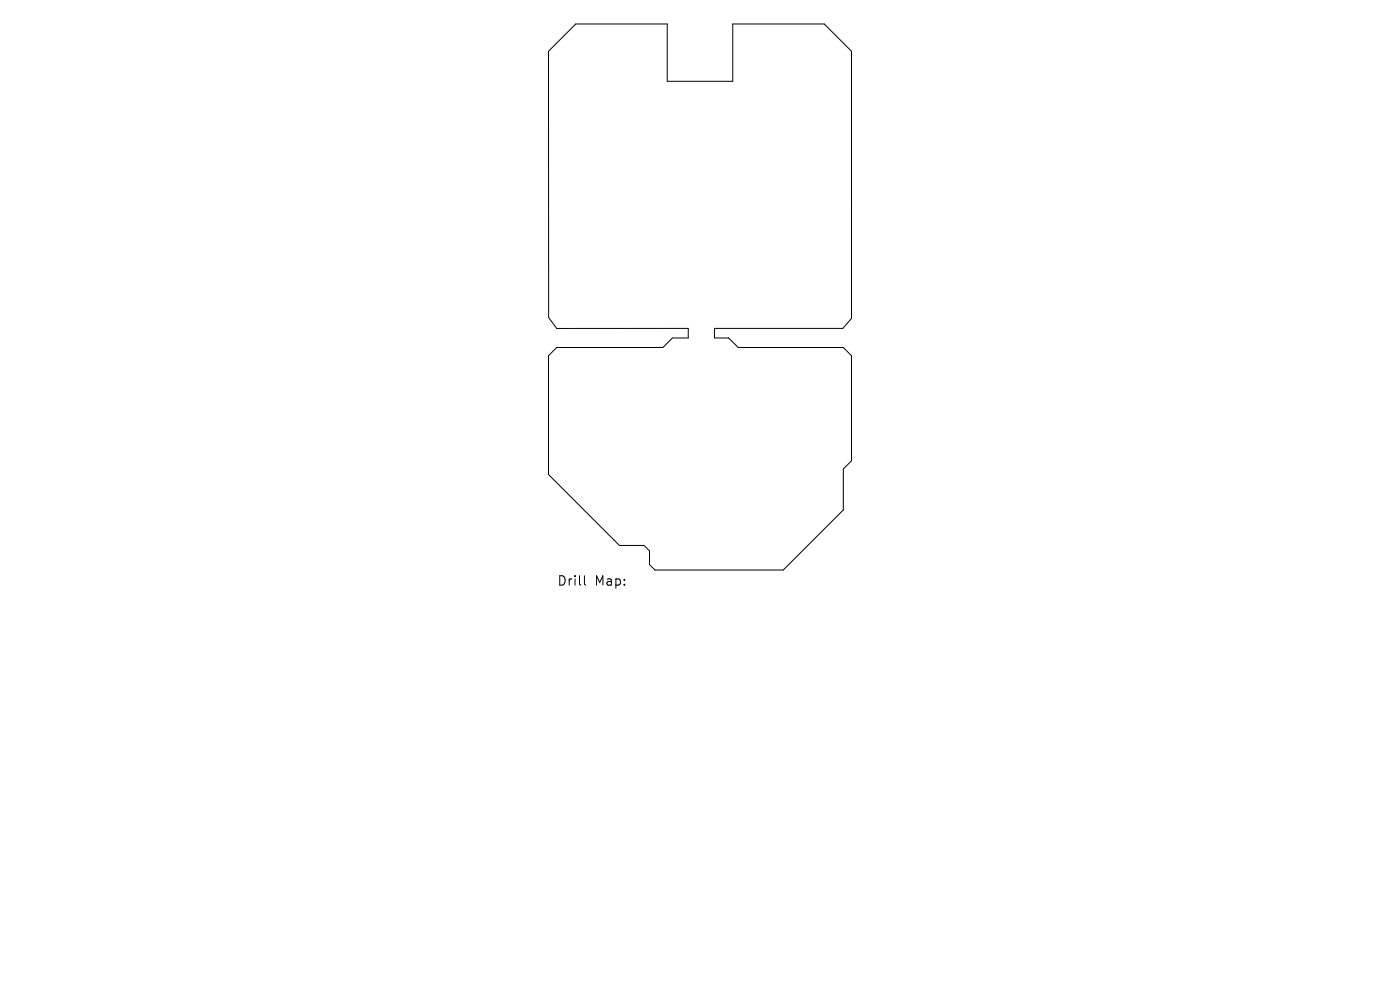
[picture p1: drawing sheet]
<svg xmlns="http://www.w3.org/2000/svg" width="297mm" height="210mm" viewBox="0 0 297 210" stroke-linecap="round" stroke-linejoin="round" font-family="sans-serif">
<defs><g id="words">
<g font-size="2.8">
<text x="118.3" y="124.5">Drill</text>
<text x="126.2" y="124.5">Map:</text>
</g>
</g></defs>
<path d="M116.4 10.9l5.7-5.8h19.5v12.1h13.9v-12.1h19.4l5.7 5.8v56.6l-1.8 2.2h-27.2v2h3l2 2h22.3l1.7 1.8v22.3l-1.7 1.7v8.7l-12.7 12.7h-27.3l-1.1-1.1v-2.9l-1.2-1.2h-5.2l-15-15.1v-25.1l1.7-1.8h22.5l2.1-2h3.3v-2h-27.9l-1.7-2.3zM124 122.1v1.7l.3 .3" fill="none" stroke="#000" stroke-width=".21"/>
<use href="#words"/>
</svg>
